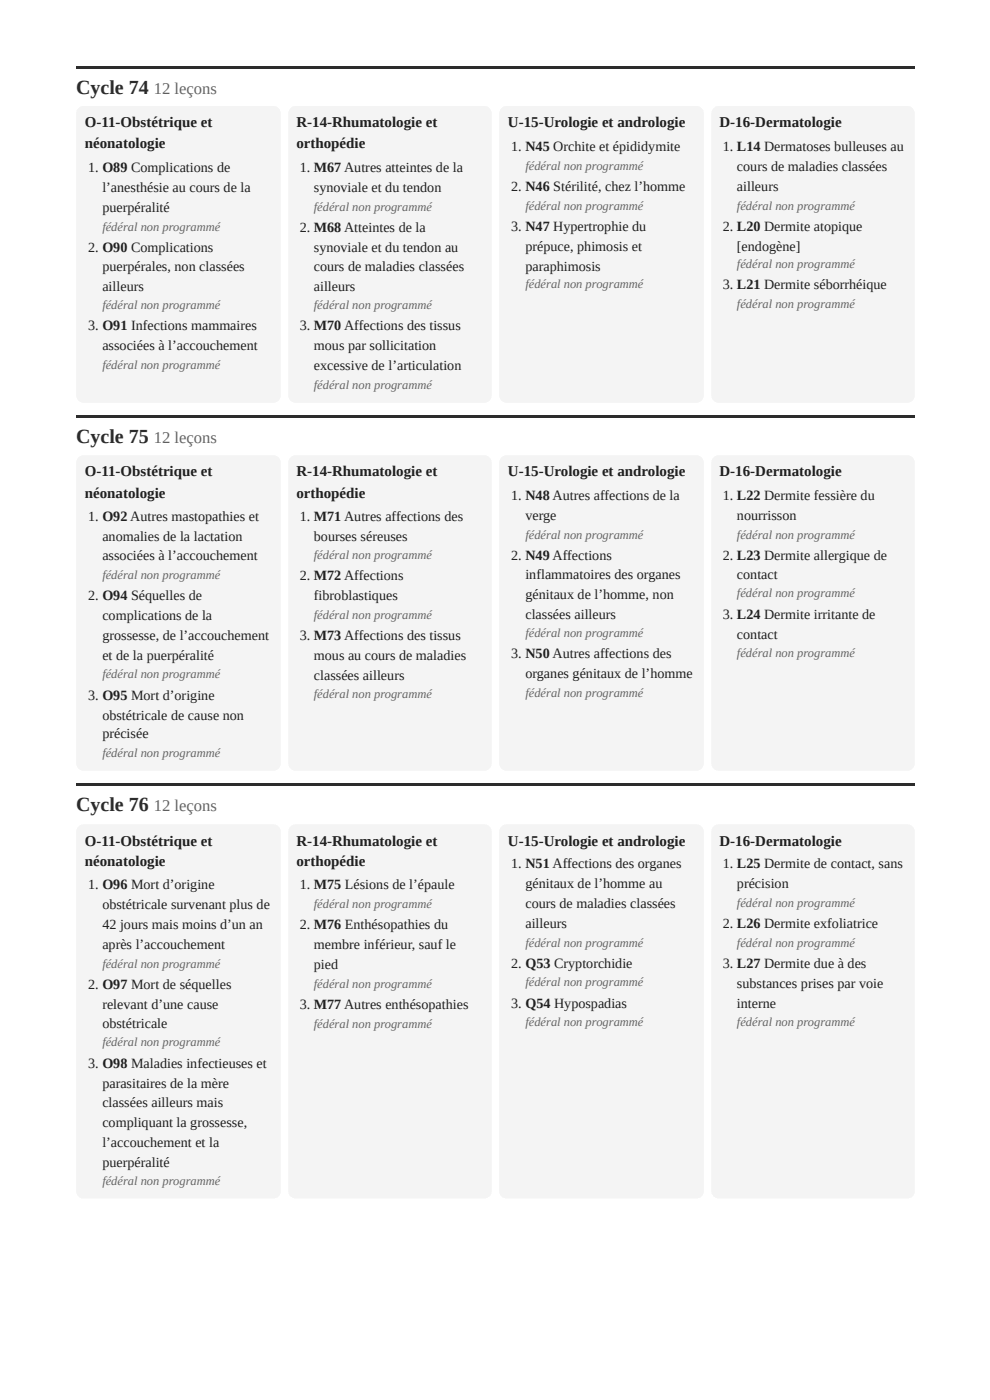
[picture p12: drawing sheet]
<svg xmlns="http://www.w3.org/2000/svg" width="210mm" height="297mm" viewBox="0 0 210 297" stroke-linecap="round" stroke-linejoin="round" font-family="sans-serif">
<defs><g id="words">
<g font-size="4.2" fill="#1f3428">
<text x="16.1" y="19.8">Cycle 74</text>
<text x="16.1" y="93.9">Cycle 75</text>
<text x="16.1" y="172">Cycle 76</text>
</g>
<g font-size="3.5" fill="#5b6a60">
<text x="32.6" y="19.8">12 leçons</text>
<text x="32.6" y="93.9">12 leçons</text>
<text x="32.6" y="172">12 leçons</text>
</g>
<g font-size="3.2" fill="#17231c">
<text x="18" y="27">O-11-Obstétrique et</text>
<text x="62.8" y="27">R-14-Rhumatologie et</text>
<text x="107.7" y="27">U-15-Urologie et andrologie</text>
<text x="152.5" y="27">D-16-Dermatologie</text>
<text x="18" y="31.5">néonatologie</text>
<text x="62.8" y="31.5">orthopédie</text>
<text x="18" y="101.1">O-11-Obstétrique et</text>
<text x="62.8" y="101.1">R-14-Rhumatologie et</text>
<text x="107.7" y="101.1">U-15-Urologie et andrologie</text>
<text x="152.5" y="101.1">D-16-Dermatologie</text>
<text x="18" y="105.6">néonatologie</text>
<text x="62.8" y="105.6">orthopédie</text>
<text x="18" y="179.4">O-11-Obstétrique et</text>
<text x="62.8" y="179.4">R-14-Rhumatologie et</text>
<text x="107.7" y="179.4">U-15-Urologie et andrologie</text>
<text x="152.5" y="179.4">D-16-Dermatologie</text>
<text x="18" y="183.6">néonatologie</text>
<text x="62.8" y="183.6">orthopédie</text>
</g>
<g font-size="3" fill="#17231c">
<text x="108.4" y="32">1. N45 Orchite et épididymite</text>
<text x="153.2" y="32">1. L14 Dermatoses bulleuses au</text>
<text x="18.7" y="36.5">1. O89 Complications de</text>
<text x="21.7" y="40.7">l’anesthésie au cours de la</text>
<text x="63.5" y="36.5">1. M67 Autres atteintes de la</text>
<text x="66.5" y="40.7">synoviale et du tendon</text>
<text x="108.4" y="40.5">2. N46 Stérilité, chez l’homme</text>
<text x="156.2" y="36.2">cours de maladies classées</text>
<text x="156.2" y="40.5">ailleurs</text>
<text x="21.7" y="45">puerpéralité</text>
<text x="18.7" y="53.4">2. O90 Complications</text>
<text x="63.5" y="49.2">2. M68 Atteintes de la</text>
<text x="66.5" y="53.4">synoviale et du tendon au</text>
<text x="108.4" y="48.9">3. N47 Hypertrophie du</text>
<text x="111.4" y="53.2">prépuce, phimosis et</text>
<text x="153.2" y="48.9">2. L20 Dermite atopique</text>
<text x="156.2" y="53.2">[endogène]</text>
<text x="21.7" y="57.4">puerpérales, non classées</text>
<text x="66.5" y="57.4">cours de maladies classées</text>
<text x="111.4" y="57.4">paraphimosis</text>
<text x="21.7" y="61.6">ailleurs</text>
<text x="66.5" y="61.6">ailleurs</text>
<text x="153.2" y="61.4">3. L21 Dermite séborrhéique</text>
<text x="18.7" y="70.1">3. O91 Infections mammaires</text>
<text x="63.5" y="70.1">3. M70 Affections des tissus</text>
<text x="21.7" y="74.3">associées à l’accouchement</text>
<text x="66.5" y="74.3">mous par sollicitation</text>
<text x="66.5" y="78.6">excessive de l’articulation</text>
<text x="108.4" y="106.1">1. N48 Autres affections de la</text>
<text x="153.2" y="106.1">1. L22 Dermite fessière du</text>
<text x="18.7" y="110.6">1. O92 Autres mastopathies et</text>
<text x="63.5" y="110.6">1. M71 Autres affections des</text>
<text x="111.4" y="110.3">verge</text>
<text x="156.2" y="110.3">nourrisson</text>
<text x="21.7" y="114.8">anomalies de la lactation</text>
<text x="21.7" y="118.8">associées à l’accouchement</text>
<text x="66.5" y="114.8">bourses séreuses</text>
<text x="108.4" y="118.8">2. N49 Affections</text>
<text x="153.2" y="118.8">2. L23 Dermite allergique de</text>
<text x="63.5" y="123">2. M72 Affections</text>
<text x="111.4" y="122.8">inflammatoires des organes</text>
<text x="156.2" y="122.8">contact</text>
<text x="18.7" y="127.3">2. O94 Séquelles de</text>
<text x="21.7" y="131.5">complications de la</text>
<text x="66.5" y="127.3">fibroblastiques</text>
<text x="111.4" y="127">génitaux de l’homme, non</text>
<text x="111.4" y="131.2">classées ailleurs</text>
<text x="153.2" y="131.2">3. L24 Dermite irritante de</text>
<text x="21.7" y="135.7">grossesse, de l’accouchement</text>
<text x="63.5" y="135.7">3. M73 Affections des tissus</text>
<text x="156.2" y="135.5">contact</text>
<text x="21.7" y="140">et de la puerpéralité</text>
<text x="66.5" y="140">mous au cours de maladies</text>
<text x="108.4" y="139.7">3. N50 Autres affections des</text>
<text x="111.4" y="143.9">organes génitaux de l’homme</text>
<text x="18.7" y="148.4">3. O95 Mort d’origine</text>
<text x="66.5" y="144.2">classées ailleurs</text>
<text x="21.7" y="152.7">obstétricale de cause non</text>
<text x="21.7" y="156.6">précisée</text>
<text x="108.4" y="184.2">1. N51 Affections des organes</text>
<text x="153.2" y="184.2">1. L25 Dermite de contact, sans</text>
<text x="18.7" y="188.6">1. O96 Mort d’origine</text>
<text x="63.5" y="188.6">1. M75 Lésions de l’épaule</text>
<text x="111.4" y="188.4">génitaux de l’homme au</text>
<text x="156.2" y="188.4">précision</text>
<text x="21.7" y="192.9">obstétricale survenant plus de</text>
<text x="21.7" y="197.1">42 jours mais moins d’un an</text>
<text x="63.5" y="197.1">2. M76 Enthésopathies du</text>
<text x="111.4" y="192.6">cours de maladies classées</text>
<text x="111.4" y="196.9">ailleurs</text>
<text x="153.2" y="196.9">2. L26 Dermite exfoliatrice</text>
<text x="21.7" y="201.3">après l’accouchement</text>
<text x="66.5" y="201.3">membre inférieur, sauf le</text>
<text x="18.7" y="209.8">2. O97 Mort de séquelles</text>
<text x="66.5" y="205.6">pied</text>
<text x="108.4" y="205.3">2. Q53 Cryptorchidie</text>
<text x="153.2" y="205.3">3. L27 Dermite due à des</text>
<text x="156.2" y="209.6">substances prises par voie</text>
<text x="21.7" y="214">relevant d’une cause</text>
<text x="63.5" y="214">3. M77 Autres enthésopathies</text>
<text x="108.4" y="213.8">3. Q54 Hypospadias</text>
<text x="156.2" y="213.8">interne</text>
<text x="21.7" y="218">obstétricale</text>
<text x="18.7" y="226.5">3. O98 Maladies infectieuses et</text>
<text x="21.7" y="230.7">parasitaires de la mère</text>
<text x="21.7" y="235">classées ailleurs mais</text>
<text x="21.7" y="239.2">compliquant la grossesse,</text>
<text x="21.7" y="243.4">l’accouchement et la</text>
<text x="21.7" y="247.7">puerpéralité</text>
</g>
<g font-size="2.6" fill="#5b6a60">
<text x="111.4" y="36">fédéral non programmé</text>
<text x="66.5" y="44.7">fédéral non programmé</text>
<text x="111.4" y="44.5">fédéral non programmé</text>
<text x="156.2" y="44.5">fédéral non programmé</text>
<text x="21.7" y="48.9">fédéral non programmé</text>
<text x="156.2" y="56.9">fédéral non programmé</text>
<text x="21.7" y="65.6">fédéral non programmé</text>
<text x="66.5" y="65.6">fédéral non programmé</text>
<text x="111.4" y="61.1">fédéral non programmé</text>
<text x="156.2" y="65.4">fédéral non programmé</text>
<text x="21.7" y="78.3">fédéral non programmé</text>
<text x="66.5" y="82.6">fédéral non programmé</text>
<text x="66.5" y="118.5">fédéral non programmé</text>
<text x="111.4" y="114.3">fédéral non programmé</text>
<text x="156.2" y="114.3">fédéral non programmé</text>
<text x="21.7" y="122.8">fédéral non programmé</text>
<text x="66.5" y="131.2">fédéral non programmé</text>
<text x="156.2" y="126.7">fédéral non programmé</text>
<text x="111.4" y="135.2">fédéral non programmé</text>
<text x="21.7" y="143.9">fédéral non programmé</text>
<text x="156.2" y="139.4">fédéral non programmé</text>
<text x="66.5" y="148.2">fédéral non programmé</text>
<text x="111.4" y="147.9">fédéral non programmé</text>
<text x="21.7" y="160.6">fédéral non programmé</text>
<text x="66.5" y="192.6">fédéral non programmé</text>
<text x="156.2" y="192.4">fédéral non programmé</text>
<text x="111.4" y="200.8">fédéral non programmé</text>
<text x="156.2" y="200.8">fédéral non programmé</text>
<text x="21.7" y="205.3">fédéral non programmé</text>
<text x="66.5" y="209.6">fédéral non programmé</text>
<text x="111.4" y="209.3">fédéral non programmé</text>
<text x="21.7" y="222">fédéral non programmé</text>
<text x="66.5" y="218">fédéral non programmé</text>
<text x="111.4" y="217.8">fédéral non programmé</text>
<text x="156.2" y="217.8">fédéral non programmé</text>
<text x="21.7" y="251.4">fédéral non programmé</text>
</g>
</g></defs>
<g fill="#1f3428">
<path d="M16.1 14h177.8v.6h-177.8z"/>
<path d="M16.1 88.1h177.8v.5h-177.8z"/>
<path d="M16.1 166.2h177.8v.5h-177.8z"/>
</g>
<g fill="#f3f5f2">
<path d="M16.6 23l.5-.4 .6-.1h40.2a1.59 1.59 0 0 1 1.6 1.6v59.8a1.59 1.59 0 0 1-1.6 1.6h-40.2a1.59 1.59 0 0 1-1.6-1.6v-59.8l.2-.6z"/>
<path d="M61.6 23l.5-.4 .6-.1h40a1.59 1.59 0 0 1 1.5 1.6v59.8a1.59 1.59 0 0 1-1.5 1.6h-40a1.59 1.59 0 0 1-1.6-1.6v-59.8l.1-.6z"/>
<path d="M106.3 23l.5-.4 .6-.1h40.2a1.59 1.59 0 0 1 1.6 1.6v59.8a1.59 1.59 0 0 1-1.6 1.6h-40.2a1.59 1.59 0 0 1-1.6-1.6v-59.8l.2-.6z"/>
<path d="M151.3 23l.5-.4 .6-.1h40a1.59 1.59 0 0 1 1.5 1.6v59.8a1.59 1.59 0 0 1-1.5 1.6h-40a1.59 1.59 0 0 1-1.6-1.6v-59.8l.1-.6z"/>
<path d="M16.6 97l.5-.3 .6-.1h40.2a1.59 1.59 0 0 1 1.6 1.6v63.7a1.59 1.59 0 0 1-1.6 1.6h-40.2a1.59 1.59 0 0 1-1.6-1.6v-63.7l.2-.6z"/>
<path d="M61.6 97l.5-.3 .6-.1h40a1.59 1.59 0 0 1 1.5 1.6v63.7a1.59 1.59 0 0 1-1.5 1.6h-40a1.59 1.59 0 0 1-1.6-1.6v-63.7l.1-.6z"/>
<path d="M106.3 97l.5-.3 .6-.1h40.2a1.59 1.59 0 0 1 1.6 1.6v63.7a1.59 1.59 0 0 1-1.6 1.6h-40.2a1.59 1.59 0 0 1-1.6-1.6v-63.7l.2-.6z"/>
<path d="M151.3 97l.5-.3 .6-.1h40a1.59 1.59 0 0 1 1.5 1.6v63.7a1.59 1.59 0 0 1-1.5 1.6h-40a1.59 1.59 0 0 1-1.6-1.6v-63.7l.1-.6z"/>
<path d="M16.6 175.4l.5-.4 .6-.1h40.2a1.59 1.59 0 0 1 1.6 1.6v76.2a1.59 1.59 0 0 1-1.6 1.6h-40.2a1.59 1.59 0 0 1-1.6-1.6v-76.2l.2-.6z"/>
<path d="M61.6 175.4l.5-.4 .6-.1h40a1.59 1.59 0 0 1 1.5 1.6v76.2a1.59 1.59 0 0 1-1.5 1.6h-40a1.59 1.59 0 0 1-1.6-1.6v-76.2l.1-.6z"/>
<path d="M106.3 175.4l.5-.4 .6-.1h40.2a1.59 1.59 0 0 1 1.6 1.6v76.2a1.59 1.59 0 0 1-1.6 1.6h-40.2a1.59 1.59 0 0 1-1.6-1.6v-76.2l.2-.6z"/>
<path d="M151.3 175.4l.5-.4 .6-.1h40a1.59 1.59 0 0 1 1.5 1.6v76.2a1.59 1.59 0 0 1-1.5 1.6h-40a1.59 1.59 0 0 1-1.6-1.6v-76.2l.1-.6z"/>
</g>
<use href="#words"/>
</svg>
